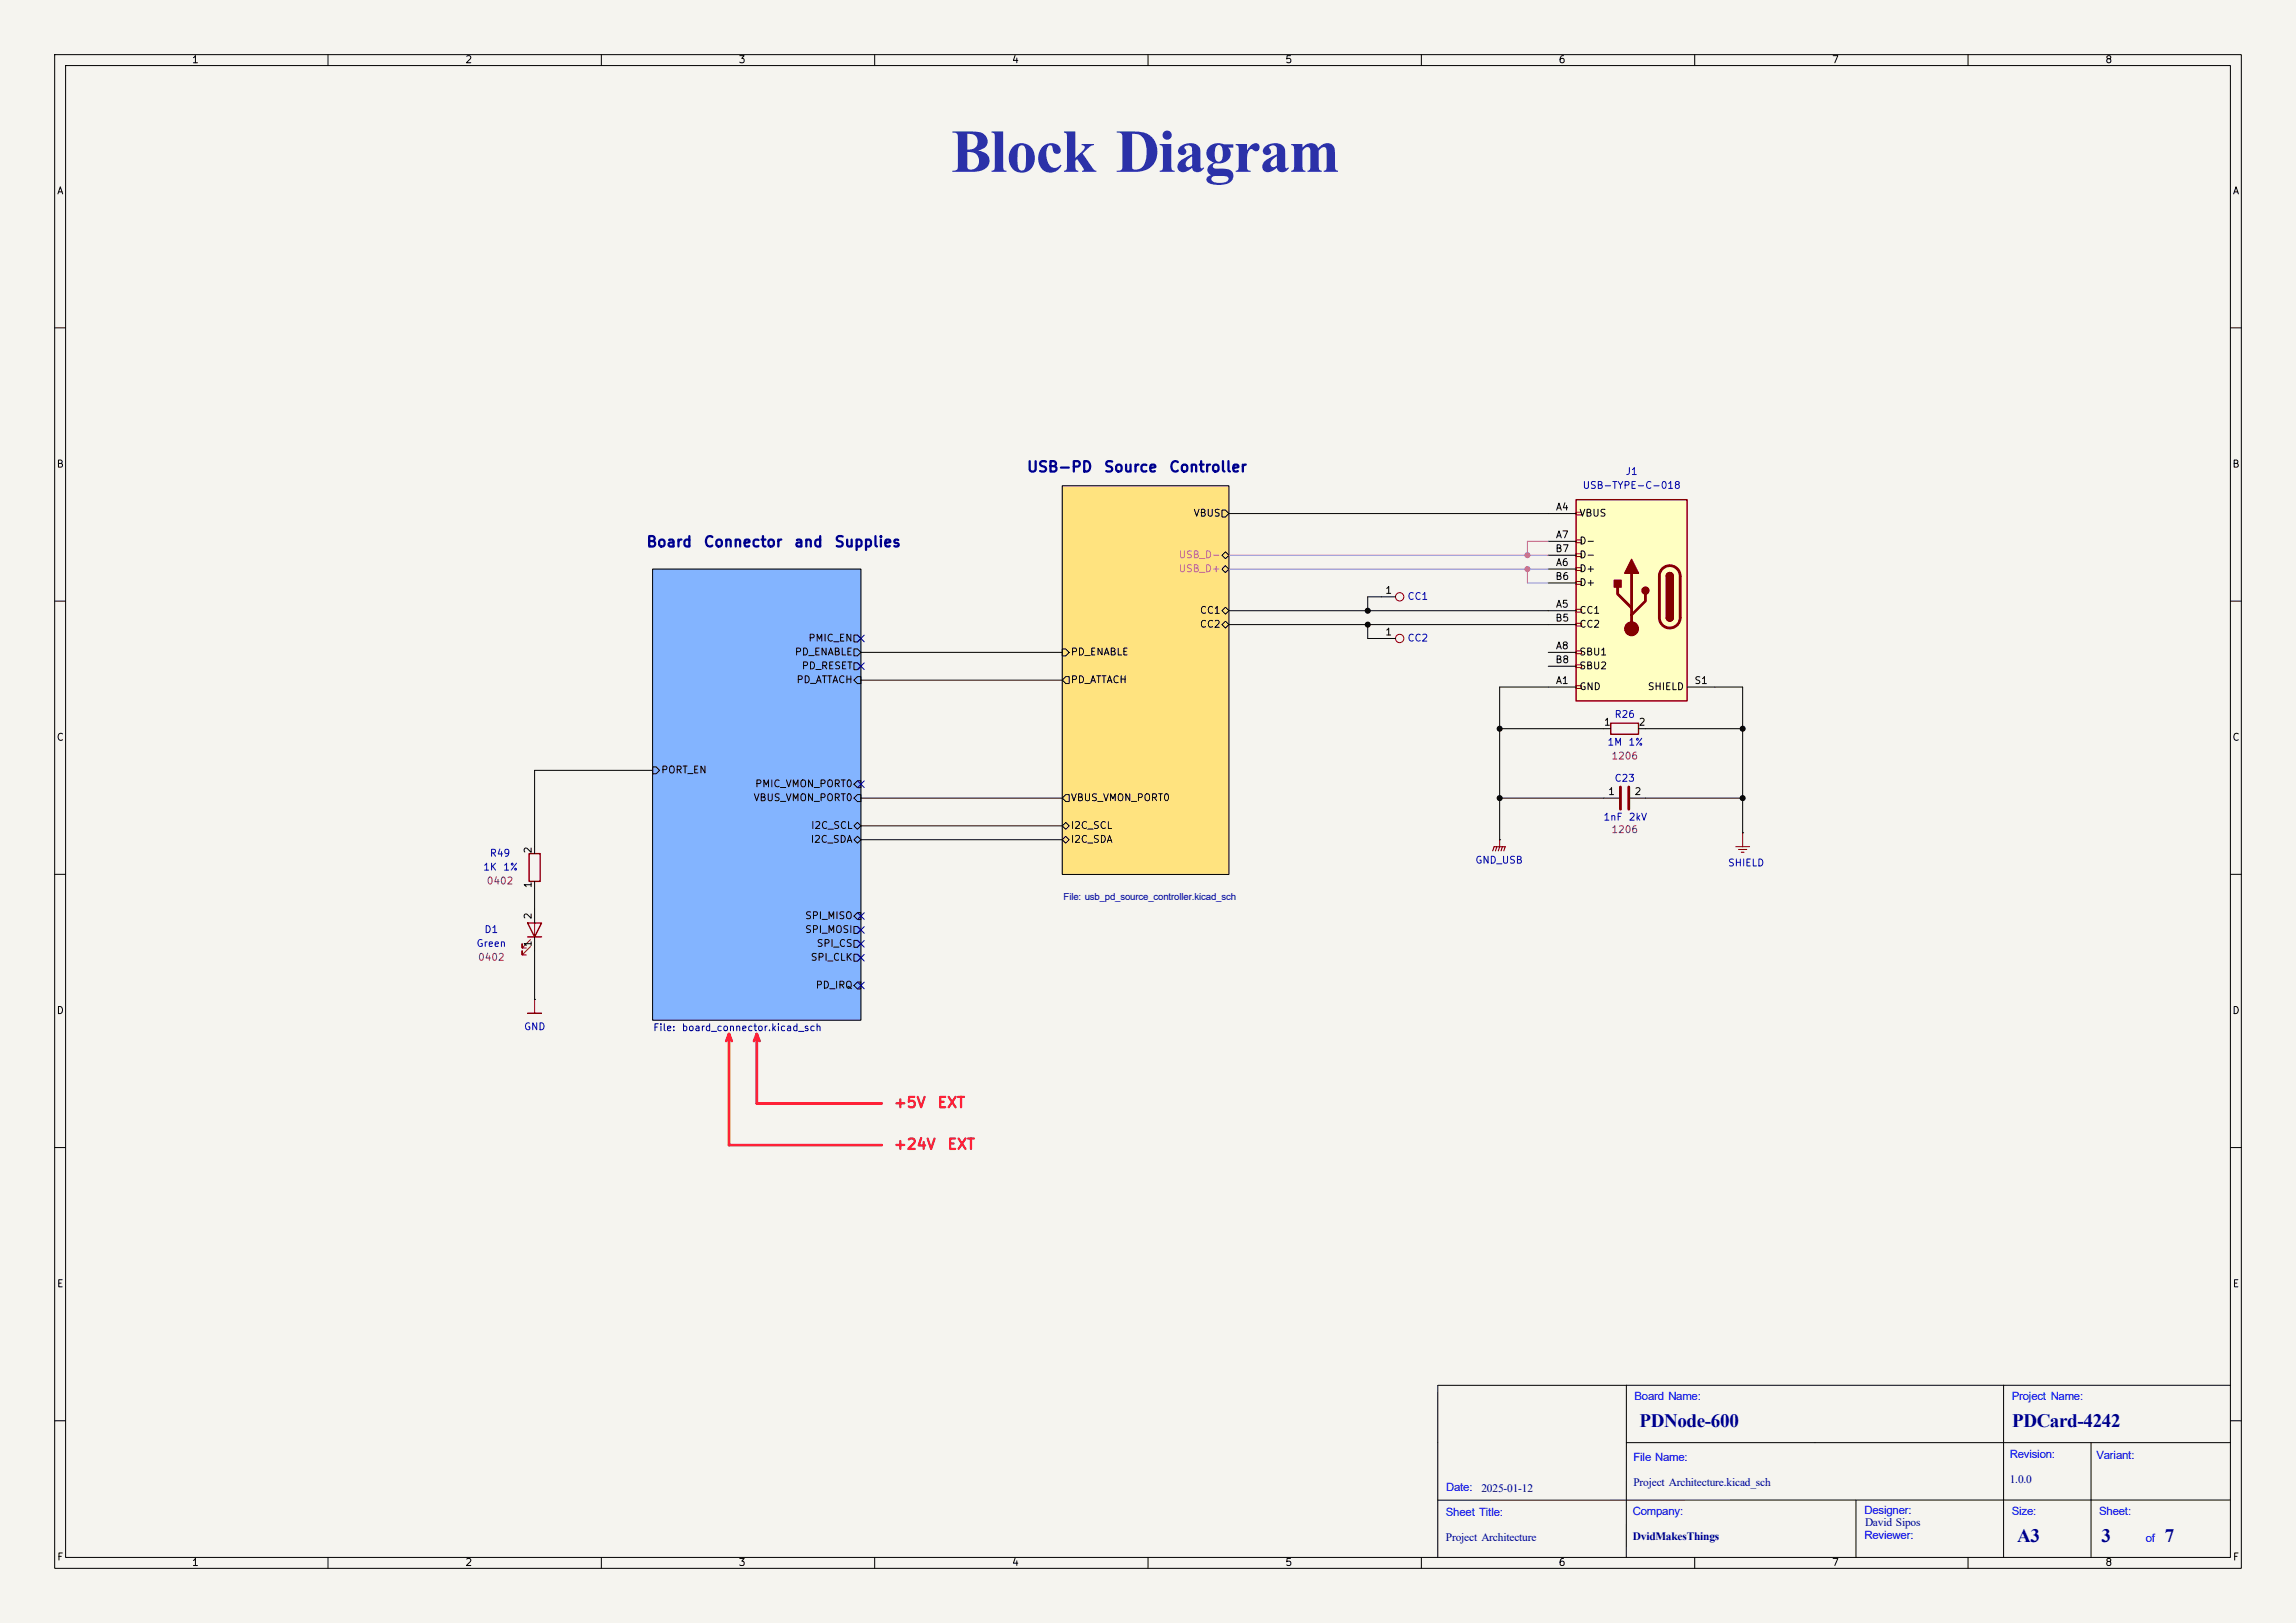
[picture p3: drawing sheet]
<svg xmlns="http://www.w3.org/2000/svg" width="420mm" height="297mm" viewBox="0 0 420 297" stroke-linecap="round" stroke-linejoin="round" font-family="sans-serif">
<defs><g id="words">
<text font-size="11.1" fill="#2b31a8" x="174" y="31.4">Block Diagram</text>
<g font-size="3.5" fill="#00007f">
<text x="299.9" y="261.1">PDNode-600</text>
<text x="368.1" y="261.1">PDCard-4242</text>
<text x="369" y="282.1">A3</text>
<text x="384.4" y="282.1">3</text>
<text x="396" y="282.1">7</text>
</g>
<g font-size="2.1" fill="#00f">
<text x="299" y="256.2">Board Name:</text>
<text x="368" y="256.2">Project Name:</text>
<text x="298.8" y="267.4">File Name:</text>
<text x="367.6" y="266.9">Revision:</text>
<text x="383.5" y="267">Variant:</text>
<text x="264.5" y="272.9">Date:</text>
<text x="264.5" y="277.5">Sheet Title:</text>
<text x="298.7" y="277.3">Company:</text>
<text x="341.1" y="281.7">Reviewer:</text>
<text x="341.1" y="277">Designer:</text>
<text x="368" y="277.2">Size:</text>
<text x="384" y="277.2">Sheet:</text>
<text x="392.5" y="282.2">of</text>
</g>
<g font-size="2.1" fill="#00007f">
<text x="271" y="272.9">2025-01-12</text>
<text x="298.8" y="271.9">Project Architecture.kicad_sch</text>
<text x="367.6" y="271.4">1.0.0</text>
<text x="264.5" y="282">Project Architecture</text>
<text x="298.7" y="281.8">DvidMakesThings</text>
<text x="341.2" y="279.2">David Sipos</text>
</g>
<g font-size="1.9" fill="#000084">
<text x="187.7" y="86.9">USB-PD</text>
<text x="201.8" y="86.9">Source</text>
<text x="213.7" y="86.9">Controller</text>
<text x="118.1" y="100.6">Board</text>
<text x="128.6" y="100.6">Connector</text>
<text x="145.1" y="100.6">and</text>
<text x="152.5" y="100.6">Supplies</text>
</g>
<g font-size="1.9" fill="#ff2137">
<text x="163.3" y="203.2">+5V</text>
<text x="171.3" y="203.2">EXT</text>
<text x="163.3" y="210.8">+24V</text>
<text x="173.2" y="210.8">EXT</text>
</g>
<text font-size="1.8" fill="#000084" x="194.6" y="164.7">File: usb_pd_source_controller.kicad_sch</text>
<g font-size="1.3">
<text x="35" y="11.9">1</text>
<text x="85" y="11.9">2</text>
<text x="135" y="11.9">3</text>
<text x="185" y="11.9">4</text>
<text x="235" y="11.9">5</text>
<text x="285" y="11.9">6</text>
<text x="335" y="11.9">7</text>
<text x="385" y="11.9">8</text>
<text x="10.3" y="35.9">A</text>
<text x="408.3" y="35.9">A</text>
<text x="10.3" y="85.9">B</text>
<text x="408.2" y="85.9">B</text>
<text x="218.2" y="94.8">VBUS</text>
<text x="284.5" y="93.7">A4</text>
<text x="288.8" y="94.8">VBUS</text>
<text x="284.4" y="101.3">B7</text>
<text x="284.5" y="98.8">A7</text>
<text x="288.8" y="99.9">D-</text>
<text x="284.4" y="106.4">B6</text>
<text x="284.5" y="103.9">A6</text>
<text x="288.8" y="105">D+</text>
<text x="288.8" y="107.5">D+</text>
<text x="288.8" y="102.5">D-</text>
<text x="219.4" y="112.6">CC1</text>
<text x="253.3" y="109">1</text>
<text x="284.5" y="111.5">A5</text>
<text x="288.8" y="112.6">CC1</text>
<text x="147.8" y="117.7">PMIC_EN</text>
<text x="219.4" y="115.2">CC2</text>
<text x="253.3" y="116.6">1</text>
<text x="284.4" y="114">B5</text>
<text x="284.5" y="119.1">A8</text>
<text x="288.8" y="115.2">CC2</text>
<text x="145.3" y="120.2">PD_ENABLE</text>
<text x="145.6" y="125.3">PD_ATTACH</text>
<text x="146.6" y="122.8">PD_RESET</text>
<text x="195.8" y="120.2">PD_ENABLE</text>
<text x="195.8" y="125.3">PD_ATTACH</text>
<text x="284.4" y="121.7">B8</text>
<text x="284.5" y="125.5">A1</text>
<text x="288.8" y="120.2">SBU1</text>
<text x="288.8" y="122.8">SBU2</text>
<text x="309.8" y="125.5">S1</text>
<text x="288.8" y="126.6">GND</text>
<text x="301.3" y="126.6">SHIELD</text>
<text x="10.3" y="135.9">C</text>
<text x="293.3" y="133.1">1</text>
<text x="299.6" y="133.1">2</text>
<text x="408.2" y="135.9">C</text>
<text x="120.8" y="141.8">PORT_EN</text>
<text x="137.7" y="146.9">VBUS_VMON_PORT0</text>
<text x="138" y="144.4">PMIC_VMON_PORT0</text>
<text x="195.8" y="146.9">VBUS_VMON_PORT0</text>
<text x="294.1" y="145.8">1</text>
<text x="298.9" y="145.8">2</text>
<text x="148.2" y="154.5">I2C_SDA</text>
<text x="148.3" y="152">I2C_SCL</text>
<text x="195.8" y="152">I2C_SCL</text>
<text x="195.8" y="154.5">I2C_SDA</text>
<text x="97.5" y="156.3" transform="rotate(-90 97.5 156.3)">2</text>
<text x="97.5" y="162.6" transform="rotate(-90 97.5 162.6)">1</text>
<text x="97.5" y="173.4" transform="rotate(-90 97.5 173.4)">1</text>
<text x="97.5" y="168.3" transform="rotate(-90 97.5 168.3)">2</text>
<text x="147.2" y="168.5">SPI_MISO</text>
<text x="147.2" y="171">SPI_MOSI</text>
<text x="149.3" y="173.6">SPI_CS</text>
<text x="148.2" y="176.1">SPI_CLK</text>
<text x="10.3" y="185.9">D</text>
<text x="149.1" y="181.2">PD_IRQ</text>
<text x="408.2" y="185.9">D</text>
<text x="10.3" y="235.9">E</text>
<text x="408.3" y="235.9">E</text>
<text x="10.3" y="285.9">F</text>
<text x="35" y="286.9">1</text>
<text x="85" y="286.9">2</text>
<text x="135" y="286.9">3</text>
<text x="185" y="286.9">4</text>
<text x="235" y="286.9">5</text>
<text x="285" y="286.9">6</text>
<text x="335" y="286.9">7</text>
<text x="385" y="286.9">8</text>
<text x="408.3" y="285.9">F</text>
</g>
<g font-size="1.3" fill="#0000c2">
<text x="289.4" y="89.8">USB-TYPE-C-018</text>
<text x="297.3" y="87.2">J1</text>
<text x="257.4" y="110.1">CC1</text>
<text x="257.4" y="117.7">CC2</text>
<text x="295.2" y="131.7">R26</text>
<text x="293.9" y="136.8">1M</text>
<text x="297.8" y="136.8">1%</text>
<text x="295.2" y="143.4">C23</text>
<text x="293.2" y="150.5">1nF</text>
<text x="297.8" y="150.5">2kV</text>
<text x="88.3" y="159.6">1K</text>
<text x="89.5" y="157.1">R49</text>
<text x="91.9" y="159.6">1%</text>
<text x="269.8" y="158.3">GND_USB</text>
<text x="316" y="158.9">SHIELD</text>
<text x="87.1" y="173.6">Green</text>
<text x="88.5" y="171">D1</text>
<text x="95.8" y="188.8">GND</text>
</g>
<g font-size="1.3" fill="#c541cd">
<text x="215.5" y="102.5">USB_D-</text>
<text x="215.5" y="105">USB_D+</text>
</g>
<g font-size="1.3" fill="#840084">
<text x="294.7" y="139.3">1206</text>
<text x="294.7" y="152.8">1206</text>
<text x="88.9" y="162.2">0402</text>
<text x="87.3" y="176.1">0402</text>
</g>
<g font-size="1.3" fill="#000084">
<text x="119.4" y="189">File:</text>
<text x="124.6" y="189">board_connector.kicad_sch</text>
</g>
</g></defs>
<path d="M0 0h420v297h-420z" fill="#f5f4ef" stroke="#f5f4ef" stroke-width=".18"/>
<g fill="none" stroke="#000" stroke-width=".18">
<path d="M10 10h400v277h-400zM12 12h396v273h-396zM60 10v2M110 10v2M160 10v2M210 10v2M260 10v2M310 10v2M360 10v2M10 60h2M408 60h2M194.3 88.9h30.5v71.1h-30.5z"/>
<path d="M223.5 93.3h.7l.6 .7-.6 .6h-.7zM10 110h2M119.4 104.1h38.1v82.6h-38.1zM156.2 116.2h.6l.7 .6-.7 .7h-.6zM156.2 118.7h.6l.7 .7-.7 .6h-.6zM194.3 118.7h.6l.7 .7-.7 .6h-.6zM223.5 114.3l.7-.6 .6 .6-.6 .6zM223.5 111.8l.7-.7 .6 .7-.6 .6zM223.5 101.6l.7-.6 .6 .6-.6 .6zM224.2 103.5l.6 .6-.6 .7-.7-.7zM252.7 116.8h2.6M252.7 109.2h2.6"/>
<path d="M408 110h2M156.2 121.3h.6l.7 .6-.7 .7h-.6zM156.8 123.8h.7v1.3h-.7l-.6-.6zM194.9 123.8h.7v1.3h-.7l-.6-.6zM10 160h2M97.8 154.9v1.3M119.4 140.3h.6l.6 .7-.6 .6h-.6zM156.2 153.7l.6-.7 .7 .7-.7 .6zM156.2 151.1l.6-.6 .7 .6-.7 .7zM156.8 145.4h.7v1.3h-.7l-.6-.6zM156.8 142.9h.7v1.2h-.7l-.6-.6zM194.3 151.1l.6-.6 .7 .6-.7 .7z"/>
<path d="M194.9 153l.7 .7-.7 .6-.6-.6zM194.9 145.4h.7v1.3h-.7l-.6-.6zM408 160h2M97.8 161.3v1.3M97.8 166.4v2.5M97.8 171.5v2.5M156.2 172.1h.6l.7 .6-.7 .7h-.6zM156.2 174.6h.6l.7 .7-.7 .6h-.6zM156.2 169.5h.6l.7 .7-.7 .6h-.6zM156.8 167h.7v1.3h-.7l-.6-.7zM156.8 179.7h.7v1.3h-.7l-.6-.7zM97.8 182.9h.1"/>
<path d="M10 210h2M408 210h2M263 253.5v31.5M297.5 253.5v10.5M366.5 253.5v31.5M408 253.5h-144.9M10 260h2M297.5 264h110.5M297.5 264v21M339.5 274.5v10.5M382.5 264v21M408 260h2"/>
<path d="M408 274.5h-144.9M60 285v2M110 285v2M160 285v2M210 285v2M260 285v2M310 285v2M360 285v2"/>
</g>
<path d="M119.4 104.1h38.1v82.6h-38.1z" fill="#83b4ff" stroke="#83b4ff" stroke-width=".18"/>
<path d="M194.3 88.9h30.5v71.1h-30.5z" fill="#ffe37f" stroke="#ffe37f" stroke-width=".18"/>
<g fill="none" stroke="#840000" stroke-width=".18">
<path d="M97 173.2l-1.5 1.6v-.8v.8h.8M97 172l-1.5 1.5v-.8v.8h.8M97.8 168.9v2.6M97.8 182.9v2.5h1.3h-2.6h1.3"/>
<circle cx="256" cy="116.8" r=".76"/>
<circle cx="256" cy="109.2" r=".76"/>
</g>
<path d="M96.8 156.2h2v5.1h-2zM96.5 168.9h2.6l-1.3 2.6zM96.5 171.5h2.6" fill="none" stroke="#840000" stroke-width=".25"/>
<path d="M288.3 91.4h20.3v36.9h-20.3z" fill="#ffffc2"/>
<g fill="none" stroke="#840000" stroke-width=".18">
<path d="M288.3 93.7h1v.5h-1zM288.3 98.8h1v.5h-1zM288.3 101.3h1v.6h-1zM288.3 103.9h1v.5h-1zM288.3 106.4h1v.5h-1zM288.3 111.5h1v.5h-1zM288.3 114h1v.6h-1zM288.3 119.1h1v.5h-1zM288.3 121.7h1v.5h-1zM288.3 125.5h1v.5h-1zM274.3 153.7v1.2M317.5 154.9h2.5"/>
<path d="M318 155.4h1.5M318.5 156h.5M318.8 152.4v2.5"/>
</g>
<path d="M288.3 91.4h20.3v36.9h-20.3zM304.8 105.4a.64 .64 0 0 1 .6-.6 .64 .64 0 0 1 .7 .6M304.8 113a.64 .64 0 0 0 .6 .7 .64 .64 0 0 0 .7-.7M294.6 132.3h5.1v2.1h-5.1z" fill="none" stroke="#840000" stroke-width=".25"/>
<path d="M295.9 107.4v1.3l2.5 2.6M298.4 104.9v10.2M301 108.7v1.3l-2.6 2.5M304.1 104.1a1.91 1.91 0 0 1 2.1-.4 1.91 1.91 0 0 1 1.1 1.7v7.6a1.91 1.91 0 0 1-1.9 1.9 1.91 1.91 0 0 1-1.9-1.9v-7.7l.2-.7zM296.4 144v4.1M297.9 144v4.1" fill="none" stroke="#840000" stroke-width=".51"/>
<g fill="#840000" stroke="#840000" stroke-width=".25">
<path d="M304.8 105.4h1.3v7.6h-1.3z"/>
<path d="M305 105a.64 .64 0 0 1 .7-.2 .64 .64 0 0 1 .4 .6h-1.3z"/>
<path d="M304.8 113h1.3a.64 .64 0 0 1-.7 .7 .64 .64 0 0 1-.6-.7z"/>
<path d="M298.4 102.4l1.3 2.5h-2.5z"/>
<path d="M295.3 106.2h1.2v1.2h-1.2z"/>
<circle cx="301" cy="108.1" r=".63"/>
</g>
<circle cx="298.5" cy="115.1" r="1.27" fill="#840000" stroke="#840000" stroke-width=".18"/>
<g fill="none" stroke="#000" stroke-width=".18">
<path d="M224.8 94h63.5M283.2 99.1h5.1M157.5 119.4h36.8M224.8 111.8h63.5M224.8 114.3h63.5M250.2 114.3v2.5h2.5M252.7 109.2h-2.5v2.6M283.2 104.1h5.1M283.2 119.4h5.1M283.2 106.7h5.1M283.2 101.6h5.1M157.5 124.5h36.8"/>
<path d="M274.3 133.4h20.3M283.2 121.9h5.1M288.3 125.7h-14v28M299.7 133.4h19.1M308.6 125.7h10.2v26.7M119.4 141h-21.6v13.9M157.5 146.1h36.8M157.5 153.7h36.8M157.5 151.1h36.8M274.3 153.7h.1M274.3 146.1h21.9M298.2 146.1h20.6"/>
<path d="M318.8 152.4h.1M97.8 162.6v3.8M97.8 174v8.9"/>
</g>
<path d="M273 155.7l.3-.8h2l-.2 .8M273.8 154.9l-.2 .8M274.3 154.9l-.2 .8M274.8 154.9l-.2 .8" fill="none" stroke="#840000" stroke-width=".2"/>
<path d="M133.3 189.2v20.4h28M133.3 189.2l.6 1.3M133.3 189.2l-.5 1.3M138.4 189.2v12.7h22.9M138.4 189.2l-.5 1.3M138.4 189.2l.5 1.3" fill="none" stroke="#ff2137" stroke-width=".5"/>
<path d="M283.2 99.1h-3.8v2.5M224.8 101.6h58.4M224.8 104.1h58.4M279.4 104.1v2.6h3.8" fill="none" stroke="#c541cd" stroke-width=".18"/>
<g fill="none" stroke="#000084" stroke-width=".18">
<path d="M156.9 116.2l1.2 1.2M158.1 116.2l-1.2 1.2M156.9 121.3l1.2 1.2M158.1 121.3l-1.2 1.2M156.9 142.9l1.2 1.2M158.1 142.9l-1.2 1.2M156.9 179.7l1.2 1.2M156.9 169.6l1.2 1.2M156.9 174.7l1.2 1.2M156.9 167l1.2 1.2M156.9 172.1l1.2 1.2M158.1 179.7l-1.2 1.2"/>
<path d="M158.1 169.6l-1.2 1.2M158.1 174.7l-1.2 1.2M158.1 167l-1.2 1.2M158.1 172.1l-1.2 1.2"/>
</g>
<g fill="#c541cd" stroke="#c541cd" stroke-width=".18">
<circle cx="279.4" cy="101.6" r=".46"/>
<circle cx="279.4" cy="104.1" r=".46"/>
</g>
<g fill="#000" stroke="#000" stroke-width=".18">
<circle cx="250.2" cy="114.3" r=".46"/>
<circle cx="250.2" cy="111.8" r=".46"/>
<circle cx="274.3" cy="133.4" r=".46"/>
<circle cx="318.8" cy="133.4" r=".46"/>
<circle cx="274.3" cy="146.1" r=".46"/>
<circle cx="318.8" cy="146.1" r=".46"/>
</g>
<use href="#words"/>
</svg>
